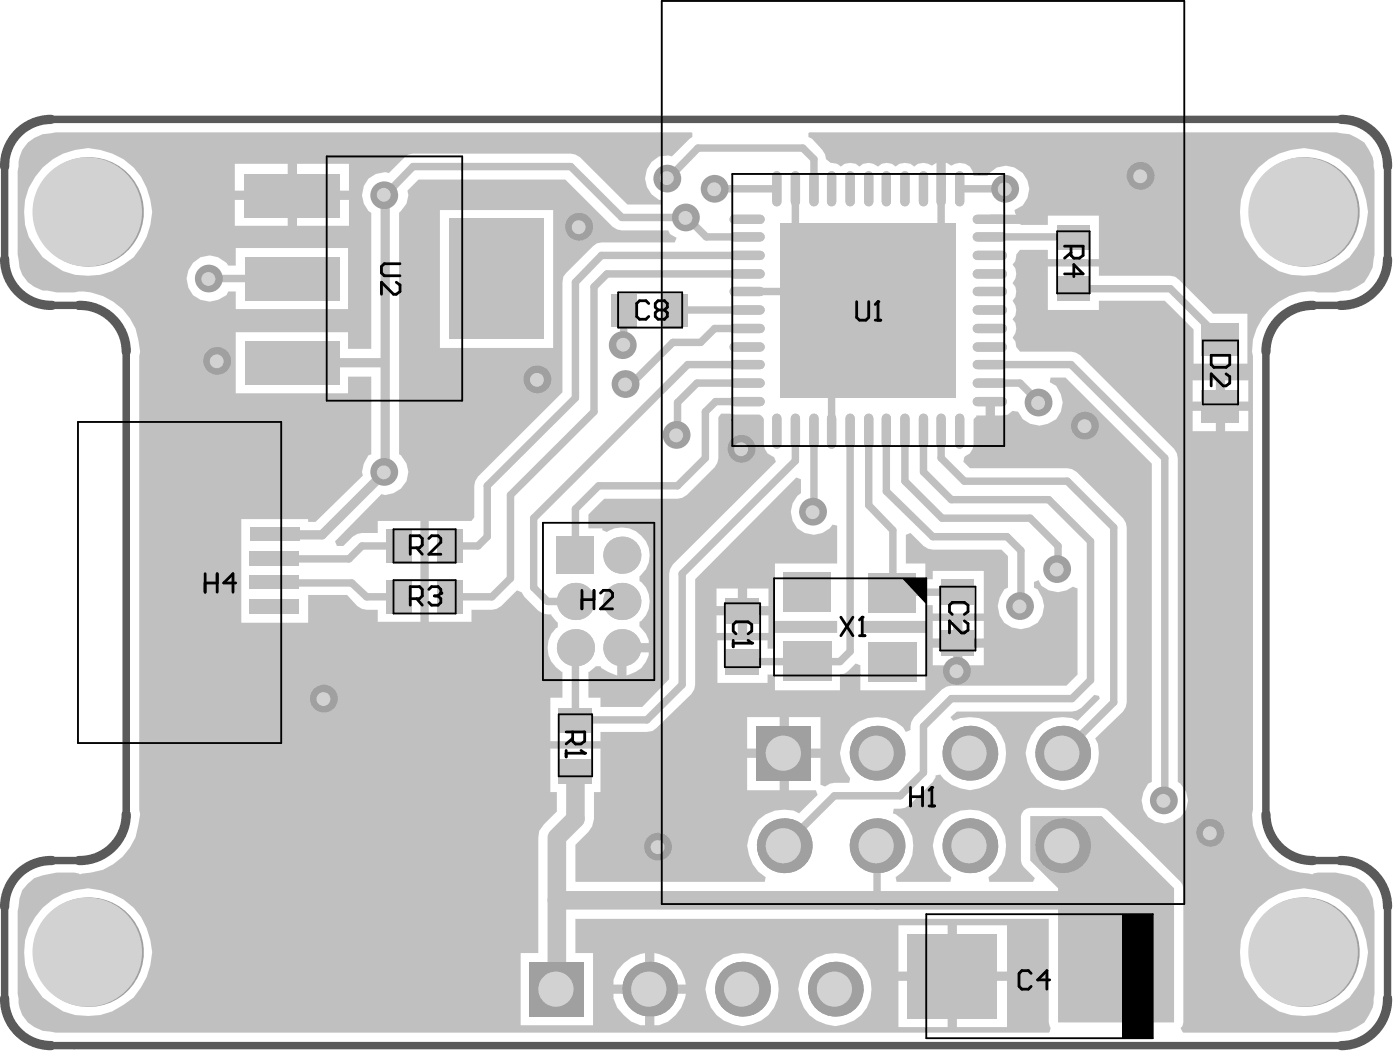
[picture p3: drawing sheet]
<svg xmlns="http://www.w3.org/2000/svg" width="63mm" height="48mm" viewBox="0 0 63 48" stroke-linecap="round" stroke-linejoin="round" font-family="sans-serif">
<path d="M.2 7.6v4.1M2.3 5.4h58.5M2.4 13.8h1.2M5.7 15.9v21M57.4 15.9v21M59.6 13.8h1.2M62.9 7.6v4.1M2.4 39h1.2M59.6 39h1.2M.2 41.1v4.2M2.3 47.4h58.5M62.9 41.1v4.2" fill="none" stroke="#5a5a5a" stroke-width=".34"/>
<path d="M.2 11.7a2.1 2.1 0 0 0 2.2 2.1M2.3 5.4a2.1 2.1 0 0 0-2.1 2.2M3.6 13.8a2.1 2.1 0 0 1 2.1 2.1M59.6 13.8a2.1 2.1 0 0 0-2.2 2.1M60.8 5.4a2.1 2.1 0 0 1 2.1 2.2M62.9 11.7a2.1 2.1 0 0 1-2.1 2.1M2.4 39a2.1 2.1 0 0 0-2.2 2.1M5.7 36.9a2.1 2.1 0 0 1-2.1 2.1M57.4 36.9a2.1 2.1 0 0 0 2.2 2.1M60.8 39a2.1 2.1 0 0 1 2.1 2.1M.2 45.3a2.1 2.1 0 0 0 2.1 2.1M62.9 45.3a2.1 2.1 0 0 1-2.1 2.1" fill="none" stroke="#5a5a5a" stroke-width=".42"/>
<circle cx="39.4" cy="15.9" r=".63" fill="#a0a0a0"/>
<circle cx="39.3" cy="15.9" r=".32" fill="#d2d2d2"/>
<circle cx="41.2" cy="14.1" r=".63" fill="#a0a0a0"/>
<circle cx="41.2" cy="14.1" r=".32" fill="#d2d2d2"/>
<circle cx="37.5" cy="14.1" r=".63" fill="#a0a0a0"/>
<circle cx="37.5" cy="14.1" r=".32" fill="#d2d2d2"/>
<circle cx="39.4" cy="12.3" r=".63" fill="#a0a0a0"/>
<circle cx="39.3" cy="12.2" r=".32" fill="#d2d2d2"/>
<circle cx="44" cy="38.4" r="1.24" fill="#a0a0a0"/>
<circle cx="44" cy="38.4" r=".8" fill="#d2d2d2"/>
<circle cx="44" cy="34.2" r="1.24" fill="#a0a0a0"/>
<circle cx="44" cy="34.2" r=".8" fill="#d2d2d2"/>
<circle cx="33.7" cy="44.9" r="1.24" fill="#a0a0a0"/>
<circle cx="33.6" cy="44.9" r=".8" fill="#d2d2d2"/>
<circle cx="48.2" cy="38.4" r="1.24" fill="#a0a0a0"/>
<circle cx="48.2" cy="38.4" r=".8" fill="#d2d2d2"/>
<circle cx="35.6" cy="38.4" r="1.24" fill="#a0a0a0"/>
<circle cx="35.5" cy="38.4" r=".8" fill="#d2d2d2"/>
<circle cx="48.2" cy="34.2" r="1.24" fill="#a0a0a0"/>
<circle cx="48.2" cy="34.2" r=".8" fill="#d2d2d2"/>
<circle cx="37.9" cy="44.9" r="1.24" fill="#a0a0a0"/>
<circle cx="37.8" cy="44.9" r=".8" fill="#d2d2d2"/>
<circle cx="29.5" cy="44.9" r="1.24" fill="#a0a0a0"/>
<circle cx="29.4" cy="44.9" r=".8" fill="#d2d2d2"/>
<path d="M34.3 32.9h2.5v2.5h-2.5z" fill-rule="evenodd" fill="#a0a0a0"/>
<circle cx="35.5" cy="34.2" r=".8" fill="#d2d2d2"/>
<path d="M24 43.6h2.5v2.5h-2.5z" fill-rule="evenodd" fill="#a0a0a0"/>
<circle cx="25.2" cy="44.9" r=".8" fill="#d2d2d2"/>
<circle cx="39.8" cy="38.4" r="1.24" fill="#a0a0a0"/>
<circle cx="39.7" cy="38.4" r=".8" fill="#d2d2d2"/>
<circle cx="39.8" cy="34.2" r="1.24" fill="#a0a0a0"/>
<circle cx="39.7" cy="34.2" r=".8" fill="#d2d2d2"/>
<g fill="#c0c0c0">
<path d="M42.7 28.6h1.5v1.2h-1.5z" fill-rule="evenodd"/>
<path d="M42.7 26.3h1.5v1.1h-1.5z" fill-rule="evenodd"/>
</g>
<path d="M42.7 19v1.1M43.5 19v1.1" fill="none" stroke="#c0c0c0" stroke-width=".42"/>
<path d="M39.4 29.1h2.2v1.8h-2.2z" fill-rule="evenodd" fill="#c0c0c0"/>
<path d="M36.1 19v1.1M36.9 19v1.1M37.7 19v1.1M39.4 19v1.1M40.2 19v1.1M41 19v1.1" fill="none" stroke="#c0c0c0" stroke-width=".42"/>
<path d="M32.9 29.4h1.5v1.2h-1.5z" fill-rule="evenodd" fill="#c0c0c0"/>
<path d="M33.3 18.2h1.2M33.3 14.9h1.2M33.3 15.7h1.2M33.3 16.5h1.2M33.3 11.6h1.2M33.3 12.4h1.2M33.3 13.2h1.2M33.3 9.9h1.2M42.7 8v1.1M43.5 8v1.1" fill="none" stroke="#c0c0c0" stroke-width=".42"/>
<path d="M39.4 26h2.1v1.8h-2.1z" fill-rule="evenodd" fill="#c0c0c0"/>
<path d="M36.1 8v1.1M36.9 8v1.1M37.7 8v1.1M39.4 8v1.1M40.2 8v1.1M41 8v1.1" fill="none" stroke="#c0c0c0" stroke-width=".42"/>
<path d="M32.9 27.1h1.5v1.2h-1.5z" fill-rule="evenodd" fill="#c0c0c0"/>
<path d="M33.3 10.7h1.2M33.3 14.1h1.2M33.3 17.4h1.2" fill="none" stroke="#c0c0c0" stroke-width=".42"/>
<g fill="#c0c0c0">
<path d="M30 13.3h1.2v1.5h-1.2z" fill-rule="evenodd"/>
<path d="M19.8 24h1.2v1.5h-1.2z" fill-rule="evenodd"/>
<path d="M19.8 26.3h1.2v1.5h-1.2z" fill-rule="evenodd"/>
<path d="M54.5 14.6h1.7v1.5h-1.7z" fill-rule="evenodd"/>
</g>
<path d="M41.9 19v1.1M44.3 18.2h1.2M44.3 16.5h1.2M44.3 15.7h1.2M44.3 14.9h1.2" fill="none" stroke="#c0c0c0" stroke-width=".42"/>
<path d="M47.9 12.5h1.5v1.1h-1.5z" fill-rule="evenodd" fill="#c0c0c0"/>
<path d="M44.3 13.2h1.2M44.3 12.4h1.2M44.3 11.6h1.2M44.3 9.9h1.2" fill="none" stroke="#c0c0c0" stroke-width=".42"/>
<circle cx="28.2" cy="29.4" r=".84" fill="#c0c0c0"/>
<path d="M35.5 29.1h2.2v1.8h-2.2z" fill-rule="evenodd" fill="#c0c0c0"/>
<path d="M35.2 19v1.1M38.6 19v1.1" fill="none" stroke="#c0c0c0" stroke-width=".42"/>
<g fill="#c0c0c0">
<path d="M54.5 17.7h1.7v1.5h-1.7z" fill-rule="evenodd"/>
<path d="M47.9 10.2h1.5v1.1h-1.5z" fill-rule="evenodd"/>
</g>
<path d="M41.9 8v1.1M44.3 17.4h1.2M44.3 14.1h1.2M44.3 10.7h1.2" fill="none" stroke="#c0c0c0" stroke-width=".42"/>
<g fill="#c0c0c0">
<circle cx="28.2" cy="25.2" r=".84"/>
<circle cx="28.2" cy="27.3" r=".84"/>
</g>
<g fill="#c0c0c0">
<path d="M35.5 25.9h2.2v1.8h-2.2z" fill-rule="evenodd"/>
<path d="M27.7 13.3h1.2v1.5h-1.2z" fill-rule="evenodd"/>
</g>
<path d="M35.2 8v1.1M38.6 8v1.1" fill="none" stroke="#c0c0c0" stroke-width=".42"/>
<g fill="#c0c0c0">
<path d="M17.5 24h1.2v1.5h-1.2z" fill-rule="evenodd"/>
<path d="M17.5 26.3h1.2v1.5h-1.2z" fill-rule="evenodd"/>
<path d="M20.4 9.9h4.3v5.5h-4.3z" fill-rule="evenodd"/>
<path d="M6.4 26.8h3.2v3.3h-3.2z" fill-rule="evenodd"/>
<path d="M10.9 19.8h2.4v2.7h-2.4z" fill-rule="evenodd"/>
<path d="M6.4 22.7h3.2v3.3h-3.2z" fill-rule="evenodd"/>
<path d="M49 42.4h4.1v3.8h-4.1z" fill-rule="evenodd"/>
<path d="M41.2 42.4h4v3.8h-4z" fill-rule="evenodd"/>
<path d="M7 30.7h2.1v3.8h-2.1z" fill-rule="evenodd"/>
<path d="M10.9 30.4h2.4v2.7h-2.4z" fill-rule="evenodd"/>
<path d="M7 18.3h2.1v3.8h-2.1z" fill-rule="evenodd"/>
<path d="M25.3 32.1h1.6v1.1h-1.6z" fill-rule="evenodd"/>
<path d="M11.3 28.2h2.3v.7h-2.3z" fill-rule="evenodd"/>
<path d="M11.3 26.1h2.3v.6h-2.3z" fill-rule="evenodd"/>
<path d="M11.3 25h2.3v.7h-2.3z" fill-rule="evenodd"/>
<path d="M11.1 15.5h4.3v2h-4.3z" fill-rule="evenodd"/>
<path d="M11.1 11.7h4.3v1.9h-4.3z" fill-rule="evenodd"/>
<path d="M11.1 7.9h4.3v2h-4.3z" fill-rule="evenodd"/>
<path d="M35.4 10.1h8v7.9h-8z" fill-rule="evenodd"/>
<path d="M25.3 34.4h1.6v1.1h-1.6z" fill-rule="evenodd"/>
<path d="M11.3 27.1h2.3v.7h-2.3z" fill-rule="evenodd"/>
<path d="M11.4 23.9h2.2v.6h-2.2z" fill-rule="evenodd"/>
<path d="M25.3 24.3h1.6v1.7h-1.6z" fill-rule="evenodd"/>
</g>
<g fill="#c0c0c0">
<path d="M46.7 37h3.3l3.3 3.3v6.1h-5.3v-6.1l-1.3-1.3z"/>
<path d="M36.7 6v.2a1.51 1.51 0 0 1 .8 1l.6 .4a.61 .61 0 0 1 .9 0 .61 .61 0 0 1 .8 0 .56 .56 0 0 1 .8 0 .61 .61 0 0 1 .9 0 .62 .62 0 0 1 .8-.1l.2-.1v1.2h.4v-1.2l.2 .1a.62 .62 0 0 1 1.1 .5h.6a1.03 1.03 0 0 1 1.7-.1 1.03 1.03 0 0 1-.5 1.6l.1 .2h-1.2v.5h2.6v-.4h2.3v1.9h-2.3v-.4h-1.2l-.4 .7a.61 .61 0 0 1 0 .8 .56 .56 0 0 1 0 .8 .61 .61 0 0 1 0 .9 .61 .61 0 0 1 0 .8l.4 .6h2.3l.4 .2 4.4 4.5v14.9a1.04 1.04 0 0 1 .2 1.5 1.04 1.04 0 0 1-1.5 0 1.04 1.04 0 0 1 .1-1.5v-14.5l-3.9-3.9h-.6l-.1 .2a1.05 1.05 0 0 1 .3 1.7 1.05 1.05 0 0 1-1.7-.3l-.3-.1-.2 .2h-.6v-.6h-.4v.6h-.4l-.1 .2v1.1a.64 .64 0 0 1-.5 .6v.2l.3 .3 4.6 .1 2.5 2.4v8.1l-.2 .5-1.2 1.2a1.64 1.64 0 0 1-1.3 2.3 1.64 1.64 0 0 1-1.8-1.9 1.64 1.64 0 0 1 2.3-1.2l1-1-.1-.1-.2-.1-.6 .6-.4 .2h-5.2l-.3 .2 .1 .2a1.65 1.65 0 0 1 2.2 .6 1.65 1.65 0 0 1-.5 2.2 1.65 1.65 0 0 1-2.3-.4l-.2 .1-.1 .3-1 1-.3 .1-.5 .1v.2a1.63 1.63 0 0 1 .1 2.9l.1 .2h2.4v-.2a1.65 1.65 0 0 1-.4-2.5 1.65 1.65 0 0 1 2.5 0 1.65 1.65 0 0 1-.4 2.5l.1 .2h2v-.2l-.5-.5-.1-.3v-2a.44 .44 0 0 1 .4-.4l3.4 .1 3.4 3.3 .2 .3v6.1l-.2 .2 .2 .2h6.9a1.6 1.6 0 0 0 1.7-1.7v-3.8a1.66 1.66 0 0 0-1.7-1.7h-.8a2.59 2.59 0 0 1-3-2.9v-20.5a2.65 2.65 0 0 1 3-2.9h.8a1.69 1.69 0 0 0 1.7-1.8v-3.7a1.69 1.69 0 0 0-1.7-1.8zM47.5 12.1h2.3v.4h3.5l1.7 1.7h1.6v2.3h-2.5v-1.6l-1.3-1.3h-3v.5h-2.3zM56.3 9.6a2.89 2.89 0 0 1 5.7 0 2.89 2.89 0 0 1-5.7 0zM54.1 17.2h1v1h-1zM55.6 17.2h1v1h-1zM54.1 18.6h1v1h-1zM55.6 18.6h1v1h-1zM56.3 43.2a2.89 2.89 0 0 1 5.7 0 2.89 2.89 0 0 1-5.7 0z"/>
<path d="M26.7 23.3v.7h.6l.2 .1a1.25 1.25 0 0 1 1.7 .3 1.25 1.25 0 0 1-.2 1.7v.3a1.15 1.15 0 0 1 0 1.8v.2a1.04 1.04 0 0 1 .4 .8h-1.2v.2h-.2v1.2l-.8-.4h-.2l-.3 .3v1.1h.5v.5h1.9l1.3-1.3v-5l4.8-4.9-.1-.2a.6 .6 0 0 1-.5-.6v-1.1l-.1-.2h-1.8l-.1 .1-.1 2.1-1.3 1.4-.5 .2h-3.3zM28.4 29.6h1a1.18 1.18 0 0 1-1 1z"/>
<path d="M1.3 6.5a1.86 1.86 0 0 0-.5 1.3v3.7a1.52 1.52 0 0 0 1.6 1.7l1 .1a2.63 2.63 0 0 1 2.9 2.9v20.5a2.59 2.59 0 0 1-2.9 2.9h-1a1.59 1.59 0 0 0-1.6 1.7v3.8a1.61 1.61 0 0 0 1.7 1.7h45.1v-5.1h-21.5v1.5h.8v3.3h-3.3v-3.3h.8l.1-5.5 .8-.9v-.9h-.3v-2h2.2v2h-.3v1.2v.4l-.8 .8v1.7h8.6v-.2a1.64 1.64 0 0 1-.6-2.2 1.64 1.64 0 0 1 2.1-.7l.9-.9-.1-.2h-1.2v-1.4h1.4v1.2l.2 .1 .4-.2h.7l.1-.2a1.65 1.65 0 0 1 .1-2.4 1.65 1.65 0 0 1 2.4 .3l.2-.1v-.4l.2-.2 1.4-1.4h5.5l.5-.5v-3.9l-.2-.1a1 1 0 0 1-1.6-.3l-.2 .1v.2a1.04 1.04 0 0 1 .2 1.6 1.04 1.04 0 0 1-1.6 0 1.04 1.04 0 0 1 .2-1.6v-1.4l-.3-.3h-3.1l-.4-.1-.6-.6-.2 .1v1.3h.9v.7h.3v-.4h2.3v1.9h-2.3v-.4h-.3v.8h-2.8v.5h2.8v2.6h-3v-1.1l-.2-.1-.5 .4-.2 .1v.7h-2.9v-.7h-.4v.4h-2.3v-2h2.3v.4h.4v-.7h2.8v-.5h-2.8v-2.6h2.8v-1.8h-.2a1.03 1.03 0 0 1-1.6 .2 1.03 1.03 0 0 1 .1-1.6v-.7h-.2l-4.6 4.6v5l-1.7 1.7-.5 .2h-2.1v.4h-2.2v-2h.5v-1.1a1.19 1.19 0 0 1-.2-2.1v-.2l-.3-.3h-.2a1.76 1.76 0 0 1-1.1-1l-.3-.1a1.74 1.74 0 0 1-2 .9v.5h-2v-4.6h2l.1-.1v-1.5l.2-.4 3.8-3.8 .1-5.3 1.5-1.5h3.5l.1-.2-.3-.2-.1-.2h-2.3l-2.4-2.3h-6.6l-.5 .5a.95 .95 0 0 1-.4 1.1v10.9a1.01 1.01 0 0 1 .3 1.2 1.01 1.01 0 0 1-1.1 .6l-2.1 2.1 .1 .3h.3a1.35 1.35 0 0 1 1.5-.6v-.6h2v4.6h-2v-.5a1.21 1.21 0 0 1-1.4-.7h-1.7v1.2h-3.1v-4.7h3.1v.2h.3l2.2-2.1a.92 .92 0 0 1 .3-1v-3.5h-1v.7h-5.1v-2.7h5.1v.7h1v-6.1a1.01 1.01 0 0 1-.3-1.3 1.01 1.01 0 0 1 1.1-.6l.8-.7 .3-.1h7.2l.4 .1 2.2 2.2h1.5l.1-.2a1.01 1.01 0 0 1-.8-1.2 1.01 1.01 0 0 1 1.2-.8l.9-.9v-.2h-28.9a1.86 1.86 0 0 0-1.2 .5zM10.7 7.4h2.4v1.2h-2.4zM13.5 7.4h2.3v1.2h-2.3zM10.7 9.1h2.4v1.1h-2.4zM13.5 9.1h2.3v1.1h-2.3zM1.1 9.6a2.9 2.9 0 0 1 5.8 0 2.9 2.9 0 0 1-5.8 0zM8.8 11.9a1.01 1.01 0 0 1 1.6 .1h.3v-.8h5.1v2.8h-5.1v-.8h-.3a1.04 1.04 0 0 1-1.6 .2 1.04 1.04 0 0 1 0-1.5zM20 9.5h5.1v6.3h-5.1zM32.5 26.7h1v.8h-1zM33.9 26.7h1v.8h-1zM32.5 27.9h1v.8h-1zM33.9 27.9h1v.8h-1zM42.3 28.2h.9v.8h-.9zM43.7 28.2h.9v.8h-.9zM42.3 29.4h.9v.8h-.9zM43.7 29.4h.9v.8h-.9zM33.9 32.5h1.5v1.4h-1.5zM35.8 32.5h1.4v1.4h-1.4zM33.9 34.4h1.5v1.4h-1.5zM40.7 42h2.3v2.1h-2.3zM43.4 42h2.3v2.1h-2.3zM28.3 43.7l.3-.3 .7-.2v1.4h-1.5l.2-.6zM29.7 43.2a1.61 1.61 0 0 1 1.4 1.4h-1.4zM1.1 43.2a2.9 2.9 0 0 1 5.8 0 2.9 2.9 0 0 1-5.8 0zM27.8 45.1h1.5v1.4a1.61 1.61 0 0 1-1.5-1.4zM29.7 45.1h1.4a1.61 1.61 0 0 1-1.4 1.4zM32 44.9a1.65 1.65 0 0 1 3.3 0 1.65 1.65 0 0 1-3.3 0zM36.2 44.9a1.65 1.65 0 0 1 3.3 0 1.65 1.65 0 0 1-3.3 0zM40.7 44.5h2.3v2.1h-2.3zM43.4 44.5h2.3v2.1h-2.3z"/>
<circle cx="26.1" cy="29.4" r=".84"/>
<circle cx="26.1" cy="27.3" r=".84"/>
</g>
<g fill="none" stroke="#c0c0c0" stroke-width=".34">
<path d="M9.5 12.6h3.8M17.5 8.9l1.2-1.3h7.2l2.3 2.3h3l.8 .8h1.9M28.3 14.1v1.6M30.3 8.1l1.4-1.4h4.7l.5 .5v1.4M30.6 14.1h3.3M32.5 8.6h2.7M33.9 18.2h-1.4l-.5 .5v2.1l-1.3 1.2h-3.5l-1.1 1.1v2.1M33.9 14.9h-1.5l-.6 .6h-1.3l-1.9 1.9h-.2M33.9 17.4h-2.3l-.9 .9v1.4M33.9 12.4h-6.4l-.6 .6v5.7l-3.7 3.7v3.8l-.9 .9h-1.9M33.9 11.6h-6.6l-1.2 1.2v5.2l-4 4v2.3l-.4 .5h-1.3M33.9 16.5h-2.7l-7 7v3.1l.6 .7h1.3"/>
<path d="M33.9 13.2h4.7M36.1 8.6v2.1l3.3 3.4M36.1 19.6v1.3l-5.2 5.1v5.1l-1.6 1.5h-3.2M36.9 19.6v3.6M38.6 19.6v9.9l-.5 .5h-4.4M39.4 19.6v3.3l1.1 1.1v2.9h2.9M39.4 14.1l-1.7 1.6v3.9M40.2 19.6v2.7l2.1 2h3.4l.6 .7v2.5M41 19.6v2.2l1.7 1.7h4l1.3 1.3v1M41.9 19.6v1.8l1.2 1.3h4.5l1.9 1.8v6.3l-.9 .9h-5.5l-1.2 1.2v2.1l-1.1 1.1h-3l-2.2 2.3M42.7 8.6v2.1l-3.3 3.4M42.7 19.6v1.2l1 1h4.7l2.1 2.1v7.9l-2.3 2.4"/>
<path d="M43.5 8.6h2.1M44.9 17.4h1.4l.8 .9M44.9 16.5h3.7l4.2 4.3v15.5M44.9 10.7h3.8M48.7 13.1h4.4l2.3 2.3M12.5 26.4h3.5l.6 .7h1.5M18.1 24.8h-1.7l-.6 .5h-3.3M25.3 37.9v.1M26.1 32.6h.1M26.1 29.4v3.2M39.8 38.4v2.4"/>
</g>
<path d="M25.3 38v6.9M26.1 35v2.1l-.8 .8M49.9 40.7l-.1 .1h-24.5" fill="none" stroke="#c0c0c0" stroke-width=".84"/>
<path d="M13.3 16.4h4.1M17.5 8.9v12.5l-2.9 2.9h-2.1" fill="none" stroke="#c0c0c0" stroke-width=".42"/>
<circle cx="43.4" cy="30.4" r=".63" fill="#a0a0a0"/>
<circle cx="43.4" cy="30.4" r=".32" fill="#d2d2d2"/>
<circle cx="28.2" cy="29.4" r=".63" fill="#a0a0a0"/>
<circle cx="28.1" cy="29.4" r=".32" fill="#d2d2d2"/>
<circle cx="45.6" cy="8.6" r=".63" fill="#a0a0a0"/>
<circle cx="45.6" cy="8.6" r=".32" fill="#d2d2d2"/>
<circle cx="49.2" cy="19.3" r=".63" fill="#a0a0a0"/>
<circle cx="49.2" cy="19.3" r=".32" fill="#d2d2d2"/>
<circle cx="24.4" cy="17.2" r=".63" fill="#a0a0a0"/>
<circle cx="24.4" cy="17.2" r=".32" fill="#d2d2d2"/>
<circle cx="29.8" cy="38.4" r=".63" fill="#a0a0a0"/>
<circle cx="29.8" cy="38.4" r=".32" fill="#d2d2d2"/>
<circle cx="51.7" cy="8" r=".63" fill="#a0a0a0"/>
<circle cx="51.7" cy="8" r=".32" fill="#d2d2d2"/>
<circle cx="54.9" cy="37.8" r=".63" fill="#a0a0a0"/>
<circle cx="54.9" cy="37.8" r=".32" fill="#d2d2d2"/>
<circle cx="14.7" cy="31.7" r=".63" fill="#a0a0a0"/>
<circle cx="14.7" cy="31.7" r=".32" fill="#d2d2d2"/>
<circle cx="33.6" cy="20.4" r=".63" fill="#a0a0a0"/>
<circle cx="33.6" cy="20.4" r=".32" fill="#d2d2d2"/>
<circle cx="26.3" cy="10.3" r=".63" fill="#a0a0a0"/>
<circle cx="26.2" cy="10.3" r=".32" fill="#d2d2d2"/>
<circle cx="9.9" cy="16.4" r=".63" fill="#a0a0a0"/>
<circle cx="9.8" cy="16.4" r=".32" fill="#d2d2d2"/>
<circle cx="28.2" cy="25.2" r=".63" fill="#a0a0a0"/>
<circle cx="28.1" cy="25.2" r=".32" fill="#d2d2d2"/>
<circle cx="47.1" cy="18.3" r=".63" fill="#a0a0a0"/>
<circle cx="47.1" cy="18.3" r=".32" fill="#d2d2d2"/>
<circle cx="28.4" cy="17.4" r=".63" fill="#a0a0a0"/>
<circle cx="28.4" cy="17.4" r=".32" fill="#d2d2d2"/>
<circle cx="30.7" cy="19.7" r=".63" fill="#a0a0a0"/>
<circle cx="30.7" cy="19.7" r=".32" fill="#d2d2d2"/>
<circle cx="31.1" cy="9.9" r=".63" fill="#a0a0a0"/>
<circle cx="31.1" cy="9.9" r=".32" fill="#d2d2d2"/>
<circle cx="47.9" cy="25.8" r=".63" fill="#a0a0a0"/>
<circle cx="47.9" cy="25.8" r=".32" fill="#d2d2d2"/>
<circle cx="46.3" cy="27.5" r=".63" fill="#a0a0a0"/>
<circle cx="46.2" cy="27.5" r=".32" fill="#d2d2d2"/>
<circle cx="52.8" cy="36.3" r=".63" fill="#a0a0a0"/>
<circle cx="52.8" cy="36.3" r=".32" fill="#d2d2d2"/>
<circle cx="28.2" cy="15.7" r=".63" fill="#a0a0a0"/>
<circle cx="28.3" cy="15.6" r=".32" fill="#d2d2d2"/>
<circle cx="30.3" cy="8.1" r=".63" fill="#a0a0a0"/>
<circle cx="30.2" cy="8.1" r=".32" fill="#d2d2d2"/>
<circle cx="28.2" cy="27.3" r=".63" fill="#a0a0a0"/>
<circle cx="28.1" cy="27.3" r=".32" fill="#d2d2d2"/>
<circle cx="39.4" cy="15.9" r=".63" fill="#a0a0a0"/>
<circle cx="39.3" cy="15.9" r=".32" fill="#d2d2d2"/>
<circle cx="41.2" cy="14.1" r=".63" fill="#a0a0a0"/>
<circle cx="41.2" cy="14.1" r=".32" fill="#d2d2d2"/>
<circle cx="37.5" cy="14.1" r=".63" fill="#a0a0a0"/>
<circle cx="37.5" cy="14.1" r=".32" fill="#d2d2d2"/>
<circle cx="39.4" cy="12.3" r=".63" fill="#a0a0a0"/>
<circle cx="39.3" cy="12.2" r=".32" fill="#d2d2d2"/>
<circle cx="8" cy="28.5" r="1.47" fill="#a0a0a0"/>
<circle cx="8" cy="28.5" r="1.05" fill="#d2d2d2"/>
<circle cx="8" cy="24.3" r="1.47" fill="#a0a0a0"/>
<circle cx="8" cy="24.3" r="1.05" fill="#d2d2d2"/>
<circle cx="17.4" cy="21.4" r=".63" fill="#a0a0a0"/>
<circle cx="17.4" cy="21.4" r=".32" fill="#d2d2d2"/>
<circle cx="17.4" cy="8.9" r=".63" fill="#a0a0a0"/>
<circle cx="17.4" cy="8.8" r=".32" fill="#d2d2d2"/>
<circle cx="9.5" cy="12.6" r=".63" fill="#a0a0a0"/>
<circle cx="9.5" cy="12.7" r=".32" fill="#d2d2d2"/>
<circle cx="32.4" cy="8.6" r=".63" fill="#a0a0a0"/>
<circle cx="32.4" cy="8.6" r=".32" fill="#d2d2d2"/>
<circle cx="36.9" cy="23.2" r=".63" fill="#a0a0a0"/>
<circle cx="36.9" cy="23.2" r=".32" fill="#d2d2d2"/>
<circle cx="22.1" cy="12.6" r=".63" fill="#a0a0a0"/>
<circle cx="22.1" cy="12.6" r=".32" fill="#d2d2d2"/>
<circle cx="44" cy="38.4" r="1.24" fill="#a0a0a0"/>
<circle cx="44" cy="38.4" r=".8" fill="#d2d2d2"/>
<circle cx="44" cy="34.2" r="1.24" fill="#a0a0a0"/>
<circle cx="44" cy="34.2" r=".8" fill="#d2d2d2"/>
<circle cx="33.7" cy="44.9" r="1.24" fill="#a0a0a0"/>
<circle cx="33.6" cy="44.9" r=".8" fill="#d2d2d2"/>
<circle cx="59.1" cy="43.2" r="2.48" fill="#a0a0a0"/>
<circle cx="59.1" cy="43.2" r="2.48" fill="#d2d2d2"/>
<circle cx="59.1" cy="9.6" r="2.48" fill="#a0a0a0"/>
<circle cx="59.1" cy="9.6" r="2.48" fill="#d2d2d2"/>
<circle cx="48.2" cy="38.4" r="1.24" fill="#a0a0a0"/>
<circle cx="48.2" cy="38.4" r=".8" fill="#d2d2d2"/>
<circle cx="35.6" cy="38.4" r="1.24" fill="#a0a0a0"/>
<circle cx="35.5" cy="38.4" r=".8" fill="#d2d2d2"/>
<circle cx="4" cy="43.2" r="2.48" fill="#a0a0a0"/>
<circle cx="4" cy="43.2" r="2.48" fill="#d2d2d2"/>
<circle cx="4" cy="9.6" r="2.48" fill="#a0a0a0"/>
<circle cx="4" cy="9.6" r="2.48" fill="#d2d2d2"/>
<circle cx="48.2" cy="34.2" r="1.24" fill="#a0a0a0"/>
<circle cx="48.2" cy="34.2" r=".8" fill="#d2d2d2"/>
<circle cx="37.9" cy="44.9" r="1.24" fill="#a0a0a0"/>
<circle cx="37.8" cy="44.9" r=".8" fill="#d2d2d2"/>
<circle cx="29.5" cy="44.9" r="1.24" fill="#a0a0a0"/>
<circle cx="29.4" cy="44.9" r=".8" fill="#d2d2d2"/>
<path d="M34.3 32.9h2.5v2.5h-2.5z" fill-rule="evenodd" fill="#a0a0a0"/>
<circle cx="35.5" cy="34.2" r=".8" fill="#d2d2d2"/>
<path d="M24 43.6h2.5v2.5h-2.5z" fill-rule="evenodd" fill="#a0a0a0"/>
<circle cx="25.2" cy="44.9" r=".8" fill="#d2d2d2"/>
<circle cx="39.8" cy="38.4" r="1.24" fill="#a0a0a0"/>
<circle cx="39.7" cy="38.4" r=".8" fill="#d2d2d2"/>
<circle cx="39.8" cy="34.2" r="1.24" fill="#a0a0a0"/>
<circle cx="39.7" cy="34.2" r=".8" fill="#d2d2d2"/>
<g fill="#c0c0c0">
<path d="M42.7 28.6h1.5v1.2h-1.5z" fill-rule="evenodd"/>
<path d="M42.7 26.3h1.5v1.1h-1.5z" fill-rule="evenodd"/>
</g>
<path d="M42.7 19v1.1M43.5 19v1.1" fill="none" stroke="#c0c0c0" stroke-width=".42"/>
<path d="M39.4 29.1h2.2v1.8h-2.2z" fill-rule="evenodd" fill="#c0c0c0"/>
<path d="M36.1 19v1.1M36.9 19v1.1M37.7 19v1.1M39.4 19v1.1M40.2 19v1.1M41 19v1.1" fill="none" stroke="#c0c0c0" stroke-width=".42"/>
<path d="M32.9 29.4h1.5v1.2h-1.5z" fill-rule="evenodd" fill="#c0c0c0"/>
<path d="M33.3 18.2h1.2M33.3 14.9h1.2M33.3 15.7h1.2M33.3 16.5h1.2M33.3 11.6h1.2M33.3 12.4h1.2M33.3 13.2h1.2M33.3 9.9h1.2M42.7 8v1.1M43.5 8v1.1" fill="none" stroke="#c0c0c0" stroke-width=".42"/>
<path d="M39.4 26h2.1v1.8h-2.1z" fill-rule="evenodd" fill="#c0c0c0"/>
<path d="M36.1 8v1.1M36.9 8v1.1M37.7 8v1.1M39.4 8v1.1M40.2 8v1.1M41 8v1.1" fill="none" stroke="#c0c0c0" stroke-width=".42"/>
<path d="M32.9 27.1h1.5v1.2h-1.5z" fill-rule="evenodd" fill="#c0c0c0"/>
<path d="M33.3 10.7h1.2M33.3 14.1h1.2M33.3 17.4h1.2" fill="none" stroke="#c0c0c0" stroke-width=".42"/>
<g fill="#c0c0c0">
<path d="M30 13.3h1.2v1.5h-1.2z" fill-rule="evenodd"/>
<path d="M19.8 24h1.2v1.5h-1.2z" fill-rule="evenodd"/>
<path d="M19.8 26.3h1.2v1.5h-1.2z" fill-rule="evenodd"/>
<path d="M54.5 14.6h1.7v1.5h-1.7z" fill-rule="evenodd"/>
</g>
<path d="M41.9 19v1.1M44.3 18.2h1.2M44.3 16.5h1.2M44.3 15.7h1.2M44.3 14.9h1.2" fill="none" stroke="#c0c0c0" stroke-width=".42"/>
<path d="M47.9 12.5h1.5v1.1h-1.5z" fill-rule="evenodd" fill="#c0c0c0"/>
<path d="M44.3 13.2h1.2M44.3 12.4h1.2M44.3 11.6h1.2M44.3 9.9h1.2" fill="none" stroke="#c0c0c0" stroke-width=".42"/>
<circle cx="28.2" cy="29.4" r=".84" fill="#c0c0c0"/>
<path d="M35.5 29.1h2.2v1.8h-2.2z" fill-rule="evenodd" fill="#c0c0c0"/>
<path d="M35.2 19v1.1M38.6 19v1.1" fill="none" stroke="#c0c0c0" stroke-width=".42"/>
<g fill="#c0c0c0">
<path d="M54.5 17.7h1.7v1.5h-1.7z" fill-rule="evenodd"/>
<path d="M47.9 10.2h1.5v1.1h-1.5z" fill-rule="evenodd"/>
</g>
<path d="M41.9 8v1.1M44.3 17.4h1.2M44.3 14.1h1.2M44.3 10.7h1.2" fill="none" stroke="#c0c0c0" stroke-width=".42"/>
<g fill="#c0c0c0">
<circle cx="28.2" cy="25.2" r=".84"/>
<circle cx="28.2" cy="27.3" r=".84"/>
</g>
<g fill="#c0c0c0">
<path d="M35.5 25.9h2.2v1.8h-2.2z" fill-rule="evenodd"/>
<path d="M27.7 13.3h1.2v1.5h-1.2z" fill-rule="evenodd"/>
</g>
<path d="M35.2 8v1.1M38.6 8v1.1" fill="none" stroke="#c0c0c0" stroke-width=".42"/>
<g fill="#c0c0c0">
<path d="M17.5 24h1.2v1.5h-1.2z" fill-rule="evenodd"/>
<path d="M17.5 26.3h1.2v1.5h-1.2z" fill-rule="evenodd"/>
<path d="M20.4 9.9h4.3v5.5h-4.3z" fill-rule="evenodd"/>
<path d="M6.4 26.8h3.2v3.3h-3.2z" fill-rule="evenodd"/>
<path d="M10.9 19.8h2.4v2.7h-2.4z" fill-rule="evenodd"/>
<path d="M6.4 22.7h3.2v3.3h-3.2z" fill-rule="evenodd"/>
<path d="M49 42.4h4.1v3.8h-4.1z" fill-rule="evenodd"/>
<path d="M41.2 42.4h4v3.8h-4z" fill-rule="evenodd"/>
<path d="M7 30.7h2.1v3.8h-2.1z" fill-rule="evenodd"/>
<path d="M10.9 30.4h2.4v2.7h-2.4z" fill-rule="evenodd"/>
<path d="M7 18.3h2.1v3.8h-2.1z" fill-rule="evenodd"/>
<path d="M25.3 32.1h1.6v1.1h-1.6z" fill-rule="evenodd"/>
<path d="M11.3 28.2h2.3v.7h-2.3z" fill-rule="evenodd"/>
<path d="M11.3 26.1h2.3v.6h-2.3z" fill-rule="evenodd"/>
<path d="M11.3 25h2.3v.7h-2.3z" fill-rule="evenodd"/>
<path d="M11.1 15.5h4.3v2h-4.3z" fill-rule="evenodd"/>
<path d="M11.1 11.7h4.3v1.9h-4.3z" fill-rule="evenodd"/>
<path d="M11.1 7.9h4.3v2h-4.3z" fill-rule="evenodd"/>
<path d="M35.4 10.1h8v7.9h-8z" fill-rule="evenodd"/>
<path d="M25.3 34.4h1.6v1.1h-1.6z" fill-rule="evenodd"/>
<path d="M11.3 27.1h2.3v.7h-2.3z" fill-rule="evenodd"/>
<path d="M11.4 23.9h2.2v.6h-2.2z" fill-rule="evenodd"/>
<path d="M25.3 24.3h1.6v1.7h-1.6z" fill-rule="evenodd"/>
</g>
<g fill="#c0c0c0">
<circle cx="26.1" cy="29.4" r=".84"/>
<circle cx="26.1" cy="27.3" r=".84"/>
</g>
<path d="M40.9 26.2h1.1v1.2z" fill="#000"/>
<g fill="none" stroke="#000" stroke-width=".08">
<path d="M3.5 19.1h9.3v14.6h-9.3zM14.8 7.1h6.2v11.1h-6.2zM28 13.3h2.9v1.6h-2.9zM30 0h23.7v41h-23.7zM33.2 7.9h12.3v12.3h-12.3zM47.9 10.5h1.5v2.8h-1.5zM54.6 15.4h1.6v2.9h-1.6zM17.8 24h2.9v1.5h-2.9zM17.8 26.3h2.9v1.5h-2.9zM24.6 23.7h5.1v7.1h-5.1zM25.3 32.4h1.6v2.8h-1.6zM32.9 27.4h1.6v2.9h-1.6z"/>
<path d="M35.1 26.2h6.9v4.4h-6.9zM42.6 26.6h1.6v2.9h-1.6zM42 41.5h10.3v5.6h-10.3z"/>
</g>
<path d="M50.9 41.5h1.4v5.6h-1.4z" fill-rule="evenodd" fill="#000"/>
<g fill="none" stroke="#000" stroke-width=".13">
<path d="M18 12.8l.1 .1v.3l-.3 .1-.5-.5v.5M18.1 12h-.7l-.1 .1v.3l.1 .1h.7M29.4 13.8l-.1-.2h-.3l-.1 .2v.6l.1 .1h.3l.1-.1M29.8 14.1l-.1-.2v-.1l.1-.2h.3l.2 .2v.1l-.2 .2M29.8 14.1l-.1 .1v.2l.1 .1h.3l.2-.1v-.2l-.2-.1M29.8 14.1h.3M38.9 13.7v.7l.1 .1h.3l.1-.1v-.7M39.7 14.5h.2M39.8 13.7h.1M39.8 13.7v.8M39.8 13.7l-.1 .1M48.3 11.2h.8v.4l-.1 .1h-.3l-.1-.1v-.4"/>
<path d="M48.3 12.4h.8l-.4-.4v.5M48.6 11.5l-.3 .2M54.9 16.1h.9v.4l-.2 .2h-.5l-.2-.2zM55.6 17l.2 .1v.3l-.3 .1-.6-.5v.5M9.3 26v.9M9.3 26.4h.6M9.9 26v.9M10.7 26.4h-.6l.5-.4v.9M18.6 24.8h.4l.2-.1v-.3l-.2-.1h-.4v.8M18.6 27.1h.4l.2-.1v-.3l-.2-.1h-.4v.8M18.9 24.8l.3 .3M18.9 27.1l.3 .3"/>
<path d="M19.4 24.4l.2-.1h.3l.1 .1v.2l-.6 .5h.6M19.4 26.7l.2-.1h.3l.1 .1v.2M19.7 27h.2M19.9 27l.1 .1v.2l-.1 .1h-.3l-.2-.1M20 26.9h.1M20 26.9l-.1 .1M25.7 33.2h.8v.4l-.1 .1h-.3l-.1-.1v-.4M25.7 34v.3M25.7 34.2h.8M26 33.5l-.3 .2M26.4 34l.1 .2M26.4 26.8v.8"/>
<path d="M26.4 27.2h.5M26.5 34.2h.1M26.9 26.8v.8M27.2 26.9l.2-.1h.3l.1 .1v.2l-.6 .5h.6M33.3 29v.3M33.3 29.2h.8M33.4 28.7l-.1-.1v-.3l.1-.1h.5l.2 .1v.3l-.2 .1M33.9 29l.2 .2M34.1 29.2h.1M38.1 28l.6 .8M38.7 28l-.6 .8M39 28.8h.2"/>
<path d="M39.1 28h.1M39.1 28v.8M39.1 28l-.1 .1M41.3 35.7v.8M41.3 36.1h.5M41.8 35.7v.8M42.1 36.5h.3M42.3 35.7h.1M42.3 35.7v.8M42.3 35.7l-.2 .1M43.2 27.9l-.1-.2v-.3l.1-.1h.5l.2 .1v.3l-.2 .2M43.7 28.2l.2 .1v.3l-.3 .1-.5-.5v.5"/>
<path d="M46.8 44.1l-.2-.1h-.3l-.1 .1v.6l.1 .2h.3l.2-.2M47.6 44.4h-.5l.4-.4v.9"/>
</g>
</svg>
